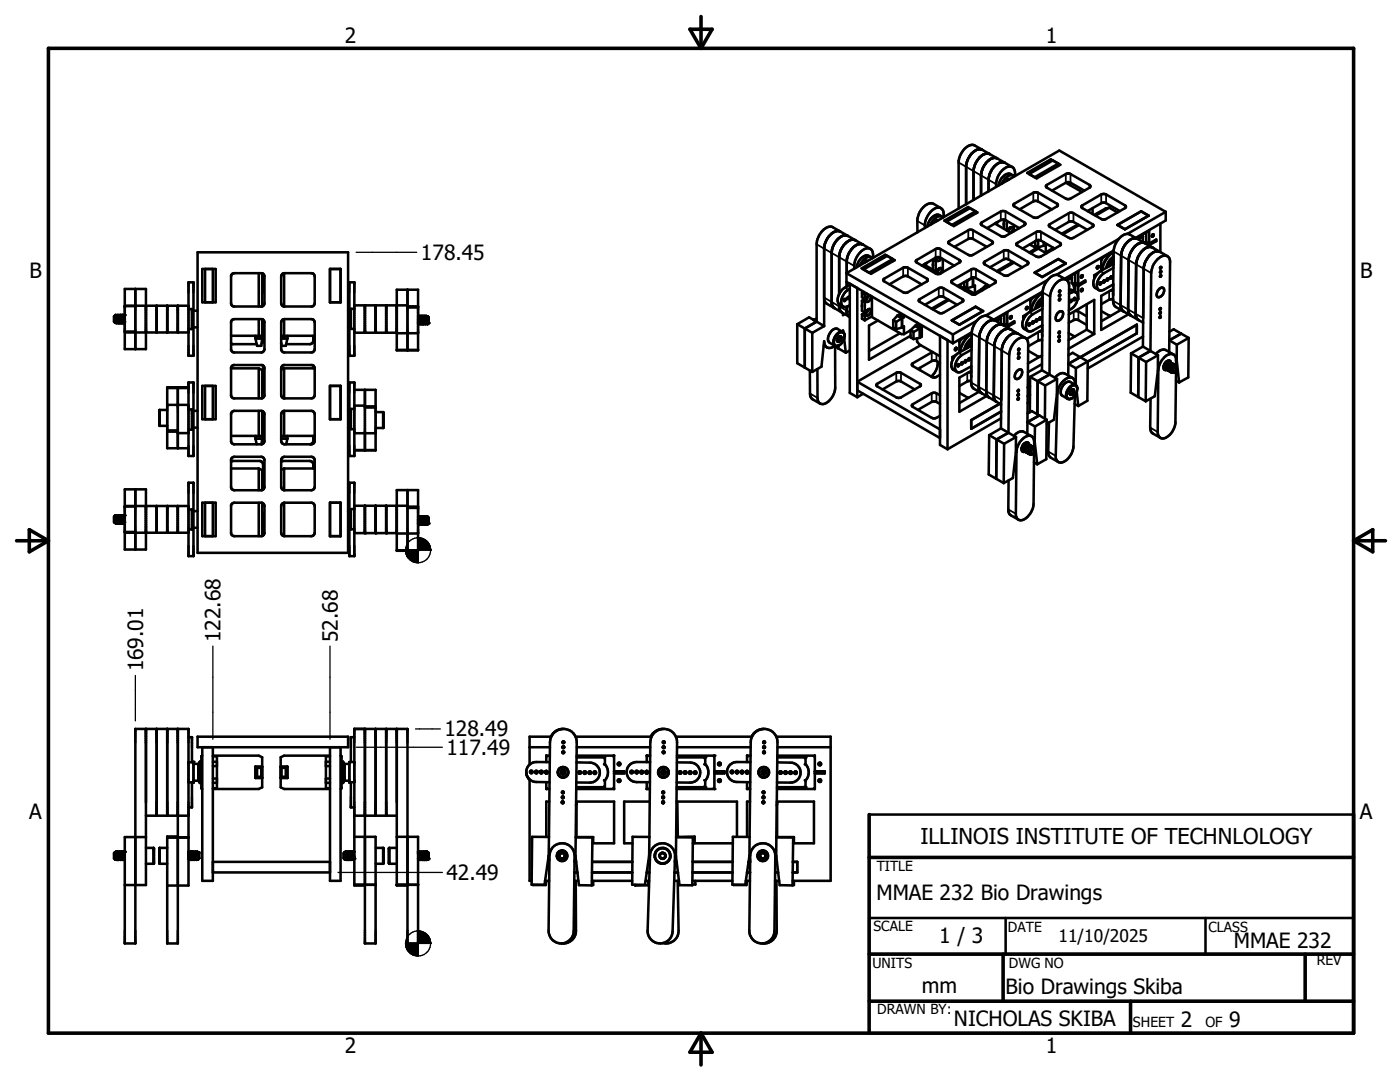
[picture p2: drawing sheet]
<svg xmlns="http://www.w3.org/2000/svg" width="279mm" height="216mm" viewBox="0 0 279 216" stroke-linecap="round" stroke-linejoin="round" font-family="sans-serif">
<defs><g id="words">
<text font-size="4.4" x="183.7" y="168.4">ILLINOIS INSTITUTE OF TECHNLOLOGY</text>
<g font-size="4.2">
<text x="68.8" y="8.7">2</text>
<text x="208.7" y="8.7">1</text>
<text x="84" y="51.9">178.45</text>
<text x="5.9" y="55.5">B</text>
<text x="271.4" y="55.5">B</text>
<text x="44" y="128.1" transform="rotate(-90 44 128.1)">122.68</text>
<text x="67.4" y="128.1" transform="rotate(-90 67.4 128.1)">52.68</text>
<text x="28.6" y="134" transform="rotate(-90 28.6 134)">169.01</text>
<text x="88.7" y="146.9">128.49</text>
<text x="89.1" y="150.6">117.49</text>
<text x="5.8" y="163.4">A</text>
<text x="271.4" y="163.4">A</text>
<text x="89.1" y="175.6">42.49</text>
<text x="174.9" y="179.7">MMAE 232 Bio Drawings</text>
<text x="187.5" y="188.3">1 / 3</text>
<text x="246.2" y="189.2">MMAE 232</text>
<text x="184" y="198.2">mm</text>
<text x="200.7" y="198.4">Bio Drawings Skiba</text>
<text x="190.4" y="204.7">NICHOLAS SKIBA</text>
<text x="235.7" y="205">2</text>
<text x="245.3" y="205">9</text>
<text x="68.8" y="210.2">2</text>
<text x="208.7" y="210.2">1</text>
</g>
<text font-size="3.5" x="211.2" y="187.9">11/10/2025</text>
<g font-size="2.8">
<text x="175" y="173.8">TITLE</text>
<text x="174.3" y="185.8">SCALE</text>
<text x="201.2" y="186">DATE</text>
<text x="241.2" y="186">CLASS</text>
<text x="174.1" y="193.2">UNITS</text>
<text x="201.3" y="193.2">DWG NO</text>
<text x="262.8" y="192.6">REV</text>
<text x="175.1" y="202.4">DRAWN BY:</text>
<text x="226.1" y="205">SHEET</text>
<text x="240.6" y="205">OF</text>
</g>
</g></defs>
<g fill="none" stroke="#000" stroke-width=".51">
<path d="M196 29.9a2.17 2.17 0 0 0-2.5 1.3l-.4 .7-.3 1.1v7.7M197.5 30.7l-3-1.7a2.21 2.21 0 0 0-2.5 1.3l-.4 .7-.3 1.1v9.5M197.5 30.7a2.18 2.18 0 0 0-2.5 1.4l-.4 .7-.3 1v6.1M197.5 30.7l1.5 .9M199 31.6a2.17 2.17 0 0 0-2.5 1.3l-.4 .7-.3 1.1v4.3M199 31.6l3 1.7M200.5 32.5a2.22 2.22 0 0 0-2.5 1.3l-.5 1-.2 .7v2.7M201.4 35.8l-.3-.1-.1 .3M202.2 35a1.47 1.47 0 0 0-2.3 .5l-.6 1.5M202.4 35.2a1.12 1.12 0 0 0-1.7 .3l-.7 1.1M202.6 35.1a1.45 1.45 0 0 0-1-1.9 3.7 3.7 0 0 0-2.8 4.1M208.8 37l3.9-2.3 .5-.1 .3 .1 3.9 2.2 .2 .3-.2 .2-3.8 2.2-.6 .1-4.2-2.3z"/>
<path d="M210.1 32l-4.7 2.7 1.5 .9 4.7-2.7-1.9-1.1-4.7 2.7 1.5 .9 4.7-2.8v.5M212.7 36.5l3.2 1.8M212.7 36.5l.8-.1 2.9 1.6M212.7 36.5l-2.7 1.5M213.6 36.4v.5M27 57.7v12M37.6 56.3h1v14.7h-1zM39.4 50.3h30.1v60h-30.1zM40.4 53.7h2.6v6.6h-2.6zM40.9 53.7v6.6M42.5 53.7v6.6M46.3 54.7l.5-.2h5.3l.5 .2 .2 .5v5.3l-.2 .5-.5 .2h-5.3l-.5-.2-.2-.3v-5.7z"/>
<path d="M51.6 54.5v6.7M52.3 54.5v6.6M52.5 54.6v3.4l-.2 .5M56.3 54.7l.5-.2h5.3l.5 .2 .2 .5v5.3l-.2 .5-.5 .2h-5.3l-.5-.2-.2-.5v-5.3zM56.7 54.5v6.7M65.9 53.7h2.1v6.6h-2.1zM69.7 56.3h1v14.7h-1zM81.3 57.8v12.1M164.5 59.4l.1 .7 .3 .4 1.6 1M167.7 46.2l-1.5-.9a2.22 2.22 0 0 0-2.5 1.4l-.5 1-.2 1v15.5M167.7 46.2a2.22 2.22 0 0 0-2.5 1.3l-.5 1.1-.2 1v15.5M167.7 46.2l3 1.7"/>
<path d="M168.9 54.5v1.7l21.3 12.3M168.9 54.5l21.3 12.2M169 56.3v.9M169.2 47.1a2.22 2.22 0 0 0-2.5 1.3l-.5 1-.2 1.1v9.7l.1 .8 .4 .5M169.6 56.6l1.5 .9v21.8l-1.5-.9zM169.6 57.7a2.81 2.81 0 0 0-1.5 3.3l.3 .2 .4 .1 .8-.4M169.6 56.8a3.5 3.5 0 0 0-2.3 2.4l-.1 .8 .1 .5 1 .7M170.7 47.9a2.22 2.22 0 0 0-2.5 1.4l-.4 .6-.3 1.1v7.7M170.7 47.9l1.5 .9M172 53.5l4.7-2.7 1.5 .9-4.8 2.7zM172 58.4v.9l.6 .3M172 58.4l.6 .4"/>
<path d="M172.2 48.8a2.21 2.21 0 0 0-2.5 1.3l-.6 1.4-.1 3M172.2 48.8l1.5 .9M172.3 53.8l4.8-2.7 1.5 .8-4.8 2.7zM172.4 58.2l-.4 .2M172.6 58.8v.8M172.9 58.6l-.3 .2M173 52.1l-.1-.1-.2 .4M173.3 59a.92 .92 0 0 1-.9 .9M173.6 58.9l-.4 .2-.6 .5M173.7 59a.85 .85 0 0 1-.8 1.2M173.9 51.3a1.61 1.61 0 0 0-2.5 .8l-.4 1.2M174 59.2v3.9l-1.4 .8"/>
<path d="M174.1 51.5a1.14 1.14 0 0 0-1.7 .3l-.8 1.2M174.2 51.4v-.5a1.17 1.17 0 0 0-.6-1.3 1.17 1.17 0 0 0-1.4 .3 4.3 4.3 0 0 0-1.7 3.7M176.4 55.7l3.8-2.3 .5-.1 .5 .1 3.8 2.2 .2 .4-4.1 2.4h-.4l-.5-.1-3.7-2.1-.2-.3zM177.5 56.7l2.7-1.6 .5-.1 .5 .1 2.7 1.6M178.2 51.7v.4M182.9 51.9l3.8-2.2 .7-.1 4.1 2.3 .2 .2-.2 .3-3.8 2.2-.7 .1-4-2.3-.2-.3zM183.5 59.8l3.8-2.3 .7-.1 4.1 2.3 .2 .3-.2 .2-3.8 2.2-.7 .1-4-2.3-.2-.2zM184.4 52.8l3.2 1.8M184.6 52.6l.1 .1M185 52.4l-.3 .3M186.2 51.9v1.9M186.2 51.9l.3-.2 .5 .3"/>
<path d="M186.2 51.9l.6 .3M186.7 51.4l.1 .1M186.7 51.4l-2.7 1.6M186.8 51.4v.1M186.8 52.2v2M187 51.3l-.2 .2M187 52l-.2 .2M187 51.3l.7 .1 2.7 1.6M187 51.3l-.3 .1M187.1 44l-.2-.1-.1 .3M187.3 51.3l-.4 .4h-.3M187.4 53.6l-.4 .7"/>
<path d="M187.4 53.6l-.6 .6M187.4 53.6a.42 .42 0 0 1 .6 .1 .42 .42 0 0 1-.1 .6l-.3 .3M187.8 41.5l-1.5-.8a2.3 2.3 0 0 0-2.6 1.3l-.6 1.8v2.6M187.9 51.5l-.4 .5h-.5M188 43.2a1.58 1.58 0 0 0-2.5 .8l-.4 1.2M188.2 51.7v2.6M188.2 43.4a1.23 1.23 0 0 0-1.9 .5l-.6 .9M188.4 43.3l-.1-.6a1.17 1.17 0 0 0-.6-1.2 1.17 1.17 0 0 0-1.4 .3 4.3 4.3 0 0 0-1.7 3.7M189.2 59.7l-3.3 1.9M189.4 59.9l-3.2 1.8M189.5 48.1l3.9-2.2 .3-.1 .5 .2 3.8 2.1 .2 .3-.2 .3-3.8 2.2-.7 .1-4-2.3-.2-.3zM189.9 56l4.1-2.3 .3-.1 .5 .2 3.9 2.2v.2v.2l-3.9 2.3-.7 .1-4.1-2.3-.1-.2z"/>
<path d="M190.5 49.3l2.9-1.7h.3l.5 .1 2.7 1.6M191.3 56.9l1.6 .9M191.7 57.1l-.2 .2M192.4 56.3v.9l.6 .3M192.9 56l.1 .1M193 56.1v1.4M193 57.8l1.7 .9M193 57.8l-.5 .1M193 57.8l-.3 .2M194.1 55.4l-1.1 .7M194.1 55.4h.5l2.9 1.7M194.1 55.4l-3 1.7"/>
<path d="M194.2 57.2l.4-.2v1.5M194.2 55.4v1.8M194.2 57.2l-1.2 .3M194.3 58.5h.3M194.7 42.2l-4.7 2.7M194.7 42.2l-1.5-.9-4.7 2.7 1.9 1.1 4.7-2.7-1.5-.9-4.7 2.8M194.7 42.2v.4M195.8 44.5l3.9-2.3 .5-.1 .5 .1 3.7 2.2 .2 .3-.2 .2-3.7 2.2-.5 .1h-.3l-4-2.3-.1-.1zM195.9 57.7l-1.3 .8M195.9 57.7l.2 .2M195.9 57.7v.3M196.4 52.3l3.9-2.3 .5-.1 .5 .1 3.7 2.2 .2 .3-.2 .3-3.9 2.2h-.3h-.4l-3.9-2.2-.2-.3z"/>
<path d="M196.8 56.9l.5 .3M196.8 56.9l-.9 .8M197 56.8l-.2 .1M197 45.5l2.7-1.6 .5-.1 .5 .1 2.7 1.6M197.6 53.3l2.8-1.6 .4-.1 .3 .1 2.9 1.6M198.5 44.6l3.3 1.9a.67 .67 0 0 0 0-1.2l-.2 .1M199.1 44.3l-.3 .2M200.3 43.8v1.8M200.9 44.1v1.9M201.6 45.4l-.4 .8M201.6 45.4l-.6 .6M202.1 52.2l-3.2 1.9"/>
<path d="M202.3 40.7l3.9-2.2 .7-.1 4 2.2 .2 .3-.2 .3-3.7 2.2-.7 .1-4.1-2.3-.1-.3zM202.3 44.9v1.3M202.4 52.4l-3.3 1.9M202.9 48.5l3.9-2.2 .6-.1 4.1 2.3 .2 .3-4 2.4-.6 .1-4.2-2.4zM203.5 41.8l3-1.7 .7 .1 2.7 1.6M204.1 49.6l3-1.7 .6 .1 2.8 1.6M205.5 48.8l1.5 .8M206 59.5l-.4 .6M206.5 54.4l4.7-2.7 1.5 .9-4.7 2.7zM206.6 48.1v.9l.6 .4M207.2 47.9v1.5M207.2 49.6l1.6 .9"/>
<path d="M207.2 49.6l-.7 .1-1.1 .7M207.2 49.6l-1.6 .9M208 59.4a3.3 3.3 0 0 0-1.4 2.2M208.1 58.3l-2.5 1.4v2.5M208.1 58.2l-.1 .4M208.1 58.2l-9.8 5.6M208.3 49l.4-.2v1.5M208.3 48.4v.6M208.3 49l-1.1 .4M208.5 50.3h.2M209.1 55.9l-12.4 7.1M209.3 44.9l4-2.3 .5-.2 .3 .1 3.9 2.2 .2 .3-.2 .3-3.8 2.2-.6 .1-4.1-2.3z"/>
<path d="M210 49.6l-1.3 .7M210 49.6l.3 .1M210 49.6v.3M210.2 49.4l-.2 .2M210.5 45.9l2.8-1.6 .5-.1h.3l2.9 1.7M212.6 55.7l2.6-1.5v2.6M212.8 55.8l-1.5-.8a2.22 2.22 0 0 0-2.5 1.3l-.5 1-.2 1-.2 15.6M213.3 58.6l.4-.2a.92 .92 0 0 1 1.2 0 .92 .92 0 0 1 .2 1.2M213.4 57.9h.6l.7 .4M213.6 55.1l.3 .2v1.2M213.9 55.4v.1M213.9 56.4l.4 .7v1"/>
<path d="M214.4 59.5l.1-.1a.2 .2 0 0 1 0 .3 .2 .2 0 0 1-.3 0zM214.6 56.7l.6 .4M214.6 56.4l.6 .4M214.6 54.5v3.8M215.1 59.6h.1M215.1 59.6a3.2 3.2 0 0 1-1.8 2.3M215.1 44.8l-3.2 1.8M215.2 59.6l-.1 .1M215.2 57.1v2.5M215.3 44.9l-3.2 1.9M215.8 57.7l.2-.1a.25 .25 0 0 1 0 .4 .25 .25 0 0 1-.3 0zM215.9 41.1l3.9-2.3 .5-.1 .4 .1 3.8 2.2 .2 .3-.2 .2-3.8 2.2-.4 .1-.5-.1-3.8-2.2-.2-.2z"/>
<path d="M216.3 56.1l.3 .2M216.6 56.3l-1.4 .8M216.6 56.3v-.3l-1.4 .8M217 42.1l2.8-1.6 .5-.1 .4 .1 2.8 1.6M218 41.5v1.2M219.1 54.5l-.7 .4v.3l.3-.1M219.5 56.4l.1-.1a.21 .21 0 0 1 .2 .3 .21 .21 0 0 1-.4 .1zM220.2 51.3l-.4 .7M221.4 41.4l1.6 1M221.4 41.4l-.7 .2-2.3 1.3M221.4 41.4l-2.8 1.6M221.6 58h.5"/>
<path d="M221.7 55.2v-.1a.21 .21 0 0 1 .2 .3 .21 .21 0 0 1-.3 .1zM222.1 57.7l-2.3 1.3v6.8l5.4-3.1M222.2 59.7l-.8 .1-1.6 .9M222.2 52.7l-2.6 1.4a2.59 2.59 0 0 0-1.1 3.3l.8 .5M222.2 52.3l-.4 .6M222.2 52.9h.1M222.2 51.2a3.3 3.3 0 0 0-1.4 2.3M222.2 51.9l-.8 1.2M222.2 52l-.7 1.1M222.2 53.4l-1.9 1.1a2.75 2.75 0 0 0-1.2 3.2l.3 .2h.7l2.1-1.2v2.3M222.2 50.1l-2.4 1.5v2.4M222.2 50.1v.3"/>
<path d="M222.3 50l-9.8 5.6M223 44.9l4.7-2.7 1.5 .8-4.7 2.7zM223.3 47.7l-12.5 7.1M225 46.7a3.7 3.7 0 0 0-2.8 3.5v10.1l.3 .8 1.7 1M225 46.7l3.5 1.8M226.7 47.5l2.6-1.4v2.5M227 47.7a2.19 2.19 0 0 0-2.5 1.2l-.6 1.1-.2 1-.1 9.9 .2 .7 .4 .5M227.8 46.9l.3 .2v1.2M228.1 47.3h-.1M228.1 48.2l.2 .2M228.5 48.5a2.18 2.18 0 0 0-2.5 1.3l-.6 1.1-.2 1-.1 9.8 .2 .8 .4 .5M228.5 48.5l1.5 .9"/>
<path d="M228.8 48.6l.5 .3M228.8 48.3l.5 .3M228.8 46.4v2.3M229.3 48.9v.1M230 49.4a2.18 2.18 0 0 0-2.5 1.3l-.6 1-.2 1.1-.1 9.8 .2 .8 .4 .5M230 49.4l1.5 .8M230.1 46.8v-.1a.24 .24 0 0 1 .1 .4 .24 .24 0 0 1-.3 0zM230.1 49.5h.1M230.5 48l.3 .1M230.8 48.1l-1.5 .8M230.8 48.1v-.3l-1.5 .8M231.4 57.6a.57 .57 0 0 1 .8-.1 .57 .57 0 0 1 0 .9 .98 .98 0 0 1-1.3 .8 1.41 1.41 0 0 1 .5-1.6z"/>
<path d="M231.5 50.2a2.16 2.16 0 0 0-2.5 1.4l-.6 1-.2 1-.1 15.6M231.5 50.2l1.5 .9M231.6 44.6v5.7M232.6 42.3l-21.2-12.3-42.5 24.5M232.6 42.3v1.7l-6 3.5M232.6 42.3l-7.6 4.4M22.8 63.1l.2 1.1M22.9 63.1v.1M23 64.2h.1M23 62.9v.1M23 64.2l-.1 .2-.1-.2v-1.1l.1 1.2M23 62.9h.1"/>
<path d="M23 62.9l-.1 .2M23.1 62.9l.1 1.6 .2-.3M23.1 62.9l.1 1.6-.2-.3M23.1 62.9l.1 .2M23.2 63.1l.2 1.1M23.2 63.1h.1M23.4 64.2h.1M23.4 62.9l.1 1.6M23.4 62.9h.1M23.4 62.9l-.2 .2M23.4 64.2l.1 .3M23.4 62.9l.2 .2"/>
<path d="M23.4 63.2l.1 1.2M23.4 62.9l.1 .2M23.6 63.1l.1 1.1M23.6 63.1h.1M23.6 64.4h.1M23.7 64.2h.1M23.7 62.9l.1 .6M23.7 62.9h.1M23.7 64.2l-.2 .3M23.7 62.9l-.1 .2M23.8 63l.1 1.4M23.8 62.9h.1"/>
<path d="M23.8 62.9l.1 .2M23.8 64.2l.1 .3M23.8 63.6l.1 .9M23.9 63.1l.1 1M23.9 63.1h.1M24 63.1l.1 1.1M24.1 64.2h.1M24.1 64.1v.1M24.1 64.2l-.2 .3M24.1 62.9l.2 1.5M24.1 62.9l.1 1.6M24.1 62.9l-.2 .2"/>
<path d="M24.1 62.9l.2 .2M24.1 64.2l.1 .3M24.2 63.1h.1M24.3 63.1l.1 1M24.3 63.1h.1M24.3 63.2l.1 1M24.3 63.1v.1M24.4 64.2h.1M24.4 64.1v.1M24.4 64.2l-.2 .3M24.5 62.9l.1 1.5M24.5 62.9l.1 1.1"/>
<path d="M24.5 62.9l-.2 .2M24.5 62.9l.1 .2M24.5 64.2l.1 .3M24.5 64.1l.1 .4M24.6 63.1h.1M24.6 63.1l.2 1.1M24.7 63.1v.1M24.7 63.2l.1 1M24.8 64.2l-.2 .3M24.8 62.9h.1M24.8 62.9l-.2 .2M24.8 62.9v.2"/>
<path d="M24.8 64.2l.1 .2M24.8 62.9l.1 .8M24.8 62.9l.1 .1M24.9 63v.1M24.9 63.4v.1M24.9 63.9v.1M27 61.1h-2.1v5.1h2.1M31.3 61v5.3M33.4 61v5.3M33.4 77.4h4.2M35.5 61v5.3M35.5 77.3v12.1"/>
<path d="M37.6 76.3h1v14.7h-1zM37.6 77.3h-4.2v8.6h2.1M37.6 61.7h.7v4h-.7M37.6 61h-12.7v-3.3h4.2v12h-4.2v-3.4h12.7M38.6 65.3h.8M38.6 62h.8M40.4 77h2.6v6.7h-2.6zM40.9 77v6.7M42.5 77v6.7M46.1 68.5l.4 .2h4.7M46.1 73.5h5.5M46.1 67h6.2"/>
<path d="M46.3 63.9l.5-.2h5.3l.5 .2 .2 .4v5.4l-.3 .5-5.7 .1-.5-.2-.2-.3v-5.6zM46.3 73l.3-.2h5.7l.3 .2 .2 .5v5.3l-.3 .6-5.7 .1-.5-.2-.2-.3v-5.7zM51 67v.5M51 67.5h1.3M51 67.5l.3 1.5h.8l.2-1.5M51.6 73.5l.7 .3v5.7M51.6 63.7v3.3M51.6 73.5v6M52.3 63.7v3.8M52.5 63.8v4.2l-.3 .5M52.5 72.9v5.1l-.2 .4M56.1 68.5h.1"/>
<path d="M56.1 67h6.7M56.1 67.5h1.3M56.3 63.9l.5-.2h5.3l.5 .2 .2 .4v5.4l-.3 .5-5.7 .1-.5-.2-.2-.4v-5.4zM56.3 73l.3-.2h5.7l.3 .2 .2 .5v5.3l-.3 .6-5.7 .1-.5-.2-.2-.5v-5.3zM56.7 63.7v3.3M56.7 73.5v6M56.7 73.5h6.1M56.7 73.5l-.6 .3M57.4 67v.5M57.4 67.5l-.4 1.5h-.8l-.1-.6M62.5 67v1.2l-.5 .4-4.9 .1M62.5 72.9v.6"/>
<path d="M65.9 77h2.1v6.7h-2.1zM69.5 65.3h.2M69.5 62h.2M69.7 76.3h1v14.7h-1zM70.7 61.6h-.7v4h.7M70.7 77.8h4.3v3.4h-2.2M70.7 60.9h10.6M70.7 66.4h8.5M72.8 60.9v5.5M72.8 77.8v12.1M75 60.9v5.5M77.1 60.9v5.5"/>
<path d="M79.2 69.8h4.2M79.2 66.5h4.2M81.3 61.2h2.1v-3.4h-4.2v12.1h4.2v-8.5h-2.1M83.4 63.7l.1 .9M83.4 64.3l.1 .4M83.4 64.6l.1 .1M83.4 63.2l.1 .1M83.5 64.6v.1M83.5 64.7h.1M83.5 63.3l.1 1.1M83.5 63.3l.2 1.1M83.7 64.4l.1 .3"/>
<path d="M83.7 64.4l-.2 .3M83.7 63.1l.2 1.5M83.7 63.1l.1 1.5M83.7 63.1l-.2 .2M83.7 63.1l.2 .2M83.8 64.6v.1M83.8 64.7h.1M83.9 63.3l.1 1.1M84 63.1l.2 1.5M84 64.4l.2 .3M84.1 63.1l.1 1.6M84.1 63.1l-.2 .2"/>
<path d="M84.1 64.4l-.2 .3M84.1 63.1l.1 .2M84.2 63.3h.1M84.2 63.3v.1M84.3 63.3l.1 .9-.2 .5M84.3 63.4v.9l.3 .4M84.4 63.1l.2 1.6M84.4 63.1l.2 1.5M84.4 63.1l-.2 .2M84.4 63.1l.2 .2M84.6 63.3h.1M84.6 63.3l.1 1.1"/>
<path d="M84.6 63.3l.2 1.1M84.7 64.4h.1M84.7 63.1l.2 1.5M84.7 64.4l-.1 .3M84.8 64.4h.1M84.8 64.4l.1 .3M84.8 63.1l.1 1.5M84.8 63.1l-.2 .2M84.8 63.1l.1 .2M84.9 64.6v.1M84.9 63.3h.1M84.9 63.3l.2 1.1"/>
<path d="M85 63.3h.1M85 63.3l.1 1.1M85.1 64.4h.1M85.1 63.1h.1M85.1 63.1l-.2 .2M85.1 63.1l.2 1.6M85.1 64.4l-.2 .3M85.1 64.4l.1 .3M85.1 63.1l.1 1.5M85.1 63.1l.2 .2M85.2 64.6l.1 .1M85.3 63.3h.1"/>
<path d="M85.3 63.3l.1 1M85.3 64.7h.1M85.3 63.3l.1 1.1M85.4 63.1h.1M85.4 63.1l-.1 .2M85.4 63.1l.1 .2v1.1h-.1M85.4 63.1l.1 1.2M85.4 64.4h.1M85.4 64.4l-.1 .3M85.5 64.3v.1M159.1 64.7v7.8l1.5 .8M159.1 64.7l1.5 .9"/>
<path d="M160.6 73.3l1.5 .9M160.6 65.6v7.7M160.6 65.6l1.5 .8M161.6 73.9l.1 5.2 .5 .6 1.5 .8M162.1 66.4v7.8M162.3 63.8h.1M162.4 63.8l.1 .1M162.5 63.9h.1M163 64.2l-2.4 1.4M163 64.2l1.5 .9M163 64.2l-1.5-.9-2.4 1.4M163 63.5l-.5 .5"/>
<path d="M163.1 73.7l.1 5.7v.5l.4 .6M164.4 69l.6 .3M164.5 65.1l-2.4 1.3M166.5 61.5l1.5 .9M166.6 69a1.21 1.21 0 0 1-1.4 .4 1.21 1.21 0 0 1-.7-1.3l-.6 5.1-1.8 1M166.7 69.1l.6 .4M166.7 69v8.3a3.4 3.4 0 0 1-2.7 3.3l-.4-.1M167 67.9l.3 .3M167 67.9h.1M167.1 67.6l.6 .3M167.2 69l.1 .5M167.3 69.5l1.5 .9"/>
<path d="M167.5 68.9l-.5 .2-.3-.1M167.5 68.9l-.3 .1M167.5 67.2l-.3 .3-.2 .4M167.5 60.7v.9l.5 .8M167.5 67.2l.4 .2M167.7 67.1l.2 .2-.2 .6M167.7 67.1l.2 .3M167.7 67.1l-.2 .1M167.7 67.9l-.4 .3M167.9 67.4l-.2 .5M168 62.4l1.5 .8M168.2 66.3l-1.1-.7a1.87 1.87 0 0 0-1.9 2.1l.4 .7 1 .6"/>
<path d="M168.2 62.5v.4l.4-.2M168.2 66.3v-.4l.1 .4M168.2 66.3l.3 .4v.9M168.2 66.3a1.67 1.67 0 0 0-1.8 1.5l-.1 .8 .4 .4M168.5 67.6l.3 2.8M168.5 67.6l-.4 .8-.6 .5M168.5 66.8a.68 .68 0 0 0-.5-.5 .68 .68 0 0 0-.7 .2 1.82 1.82 0 0 0-.6 2.5h.5M169 61.2a2.23 2.23 0 0 0 .2 1.7l.3 .3M169.5 63.2h.1M169.6 69.9l-.8 .5M171.1 77.9l16.5 9.5M172 60v2l.6 .4"/>
<path d="M172 62.7v.9l.6 .3M172 62.7l.3-.1 .6 .3M172 60l.3-.2 .6 .4M172 60l.6 .3M172 62.7l.6 .4M172.3 78.6l-1.2 .7M172.6 60.3v2.1M172.6 63.1v.8M172.9 60.2l-.3 .1M172.9 62.9l-.3 .2M173.3 61.7a.39 .39 0 0 1 .5 .1 .39 .39 0 0 1-.1 .6l-.3 .4-.5 .1M173.3 61.7a.91 .91 0 0 1-.9 .9"/>
<path d="M173.3 61.7l-.7 .7M173.9 63.2l6 3.5h.5M175 76.6l3.9-2.2 .6-.1 4.1 2.3 .2 .3-.1 .1-4 2.4h-.4h-.3l-3.9-2.3-.2-.2zM175.2 64l-1.8 1v6.8l8.3-4.8M176.1 77.7l3.1-1.7 .6 .1 2.8 1.6M178.3 63.9v1.4l.5 .4M178.3 63.9l.5 .3M178.8 64.2v1.5M179.1 63l.4-.2 .9 .5M179.1 63l.9 .5M179.1 63l-.8 .9M179.5 66.4v.1"/>
<path d="M179.6 66.5l-6.2 3.5M180 65.3l.4-.2v1.6M180 63.5v1.8M180 65.3l-1.2 .4M180 63.5l-1.2 .7M180.4 62.9v.4M180.4 63.3l-.4 .2M181.7 65.9l-1.3 .8M181.7 65.9l.6 .3M181.7 65.9v1.4l.6 .4M182.3 66.2v1.5M182.6 65l1 .6"/>
<path d="M182.6 65l-.9 .9M183 67.5v.7l.5 .5 4.1 2.4M183 64.4v.4M183 64.8l1 .5M183 64.8l-.4 .2M183.6 65.6v1.8M183.6 65.6l-1.3 .6M183.6 67.4l-1.3 .3M183.6 73.4v.5M183.8 68.9l-12.7 7.3 16.5 9.5M184 65.3v1.9l-.4 .2M184 65.3l-.4 .3"/>
<path d="M184.6 60.8l3-1.7 .7 .1 2.7 1.6M186.1 70.2l-3.9 2.3-.2 .4 4.1 2.4h.7l.8-.5M187.2 72.2a4 4 0 0 1-1.3 3M187.6 72.5l-.8-.5h-.7l-2.9 1.6M187.6 78.9l-1-.5-.7 .1-3.7 2.2-.2 .2 .2 .3 3.7 2.2 .7 .1 1-.5M187.6 67l1.5 .9v21.7l-1.5-.8zM190 63.9l4.7-2.7 1.5 .9-4.7 2.7zM190.2 66.7v1.8M190.8 69.4a.24 .24 0 0 1 .1 .3 .24 .24 0 0 1-.3 .1zM190.8 70.8l-.8 .4v.4l.3-.2M191.3 72.7a.21 .21 0 0 1 .1 .3 .21 .21 0 0 1-.3 0zM191.5 78.4l1.8 1"/>
<path d="M191.8 67.7l-.3 .6M193.3 74.3h.5M193.8 76.1h-.8l-1.5 .9M193.8 74l-2.3 1.4v6.8l5.4-3.2M193.9 69l-2.6 1.4a2.76 2.76 0 0 0-1.3 3.1l1 .7M193.9 67.6a3.6 3.6 0 0 0-1.5 2.2M193.9 68.2l-.6 .7-.3 .6M193.9 68.3l-.7 1.1M193.9 68.6l-.4 .6M193.9 69.2h.1M193.9 69.8l-1.9 1a2.76 2.76 0 0 0-1.2 3.2l.3 .3 .6-.1 2.2-1.1-.1 2.2M193.9 66.5l-2.4 1.4v2.4"/>
<path d="M193.9 66.3l-3.7 2.2M193.9 66.4v.4M195 64l-4.8 2.7M195.4 78.2l-3.9 2.2M196.7 63a3.6 3.6 0 0 0-2.8 3.5v10.4l.5 .7 3 1.7M196.7 63l1.9 1M197.4 79.3l1.5 .9M198.4 63.9l2.6-1.5v2.5M198.6 64a2.22 2.22 0 0 0-2.5 1.3l-.5 1-.2 1.1-.1 10.1 .2 .5 .4 .4M198.6 64l3 1.7M199.5 63.3l.3 .1v1.2M199.8 63.6l-.1 .1"/>
<path d="M199.8 64.5l.2 .2M199.9 69.9l-.1 9.9M199.9 69.9l-.1 15.6M200.1 64.8a2.22 2.22 0 0 0-2.5 1.3l-.5 1.1-.2 1-.1 10.1 .2 .5 .4 .5M200.4 64.9l.6 .3M200.4 64.6l.6 .3M200.4 62.7v2.3M201 65.2v.1M201.6 65.7a2.22 2.22 0 0 0-2.5 1.3l-.5 1-.2 1.1-.1 10.1 .3 .7 .3 .3M201.6 65.7l1.5 .9M201.8 65.8l.1 .1M202.1 64.3l.3 .1"/>
<path d="M202.4 64.4l-1.4 .8M202.4 64.4v-.3l-1.4 .8M202.9 74.1a.57 .57 0 0 1 .6-.4 .57 .57 0 0 1 .5 .6 1.25 1.25 0 0 1-1.3 1.3l-.2-.4 .1-.7zM203.1 66.6l1.5 .8M203.1 66.6a2.21 2.21 0 0 0-2.5 1.3l-.5 1-.2 1M203.2 79.5h.1l-.2 .3zM203.2 77.8h.1v.1l-.1 .2zM205 62.6l-.8 .5v.3l.3-.2M205.2 70l2.2 1.2M205.6 78.8l-.5 .3M205.6 77.1l-.5 .2M205.6 75.2l-.1 7.1"/>
<path d="M205.6 75.2l1.5 .9M206.1 64.1a.21 .21 0 0 1 .2 .3 .21 .21 0 0 1-.3 .1zM207.1 76.1l1.5 .8M207.1 76.1l-.1 6.6M207.4 66.1l.6 .1M207.6 63.3a.23 .23 0 0 1 .1 .3 .23 .23 0 0 1-.3 .1zM207.9 72.7l-2.8 1.6M207.9 73.9l-2.3 1.3M207.9 73.9l1.5 .8M208 70.9l-2.9 1.6M208 67.9h-.7l-2.1 1.2M208 65.8l-3.1 1.8"/>
<path d="M208 61.1h.1M208 60.8l-2.5 1.5a2.54 2.54 0 0 0-1.2 3.2l.8 .6M208 61.6l-1.8 1.1a2.46 2.46 0 0 0-1.2 3.3l.4 .1h.5l2.1-1.2v2.2M208 60l-.8 1.3M208 60.1l-.7 1.1M208 60.5l-.4 .5M208.6 76.9l-.1 6.7M209.4 74.7l-2.3 1.4M209.4 74.7l1.5 .9M210.5 75.4a1.75 1.75 0 0 1 2.1-.8l1.7 1 .2 .5 .1 .7M210.9 75.6l-2.3 1.3M210.9 75.6v3.1l-.6 5.1-1.4 .8"/>
<path d="M211.1 62.5a.57 .57 0 0 1 .6-.4 .57 .57 0 0 1 .5 .5 1.29 1.29 0 0 1-1.3 1.4 1.13 1.13 0 0 1 .2-1.5zM211.3 67.9l.2-.1-.1 .3h-.1zM211.4 67h.1v.2l-.2 .1zM211.4 66.2h.1l-.1 .3h-.1zM213.2 72.6l.2-15.5a1.18 1.18 0 0 0-.6-1.3 1.18 1.18 0 0 0-1.4 .2 4.3 4.3 0 0 0-1.8 3.2l-.2 15.5M213.2 72.6l1.5 .9M213.2 72.6v2.3M213.2 70.9l.9-.5 1.5 .9M213.3 66.5l1.2 .7M213.3 64.4l1-.5 .6-.1 2 1M213.3 62.8l5.1-3v6.8M213.5 78.4v.2"/>
<path d="M213.5 78.4l.5 .3M213.6 78.7v.1M213.8 77.8l.5 .3M213.9 79.5l-.4 .1M214 79.5l-.9 .1M214 75.4a2.5 2.5 0 0 0-2.6 1.8l-.4 1.4-.3 12.4a1.09 1.09 0 0 0 .5 1.2 1.09 1.09 0 0 0 1.3-.2 3.8 3.8 0 0 0 1.7-2.9l.3-10.2M214 78.7l-.4 .1M214 77.7l-.1 .1M214.3 77.7v.4M214.3 77.7a.69 .69 0 0 0-.7 1.1M214.3 78.1l-.3 .6M214.5 62.1l.7 .1 1.7 .9"/>
<path d="M214.5 76.8l.2 .1M214.5 76.8a1.98 1.98 0 0 0-1.5 2.7l.1 .1M214.6 76.4l.1 .1M214.7 76.8l-1.1-.6a1.87 1.87 0 0 0-1.9 2.1l.2 .6 1.2 .7M214.7 76.9l.2 .2 .1 .5M214.7 76.5v.4M214.7 73.5v3M214.9 78.2l.3 2.8M215 77.6a.69 .69 0 0 0-.5-.7 .69 .69 0 0 0-.8 .3 1.85 1.85 0 0 0-.6 2.2l.2 .2M215 77.6a2.42 2.42 0 0 1-1 1.9M215 77.6h.1M215.6 71.3l-2.4 1.3"/>
<path d="M215.6 71.3l1.5 .8M215.6 71.3l11.3-6.5v1.7l-9.8 5.7M216.9 60.7v5.1M216.9 65.8l1.5 .8M216.9 65.8l-3.6 2.1M217.1 72.1l-2.4 1.4M217.1 72.1l-.1 7.9-1.8 1M218.4 66.6l-5.2 3M219.8 62.1l1.8 1M223.7 61.8l-3.9 2.3M224.2 62.1l1.5 .9M225.7 63l1.5 .9"/>
<path d="M225.7 70.5l3 1.7M225.7 70.5v7.8l3 1.8M227.2 63.9l.9 .5M228.1 69.2l-2.4 1.3M228.1 69.2l1.5 .8M228.1 67.2l-11 6.3M228.7 72.2v7.9M229.6 70l-2.4 1.4v7.8M229.6 70l1.5 .9M229.6 79.5v6.3l.3 .6 1.7 1M230.7 70.7a1.74 1.74 0 0 1 2-.8l1.5 .8M231.1 70.9l-2.4 1.3"/>
<path d="M231.1 70.9v3.1l-.6 5.1-1.8 1M231.5 63.1l.2 .2-.2 .1zM231.6 61.5l.1 .1-.2 .2zM232.2 73.1l.1 .1M232.2 73.2l.1 .5 .3 .2 .3-.1M232.3 73.2h-.1M232.3 73.2l.2 .2M232.3 73v.2M232.5 73.6h.1M232.6 73.6l.2 .1M232.7 73.6l.1 .1M232.7 72.4a.89 .89 0 0 0-.1 1.2"/>
<path d="M232.8 72.3l-.3 .2-.2 .5M232.8 73.7l.1 .1M232.9 72.1v.1h-.1M232.9 72.1l-.5 .5-.2 .6M232.9 72.1l.3-.2 .3 .1 .2 .4M232.9 73.8h.1M232.9 72.3a1.21 1.21 0 0 0-.4 1.2M232.9 72.2l-.4 .7M232.9 73.7l.1 .2M232.9 72.2l-.3 .2-.3 .6M233 73.6l.1 .3M233 72.6a.9 .9 0 0 0-.1 1.2"/>
<path d="M233 72.5l-.3 .5M233 73.9h.2M233.1 72.9l-.2 .8M233.1 73.9h.1M233.2 73.9l.1 .1M233.2 73.8l.1 .2M233.2 72.1l.1 .1M233.2 72.7v.1M233.3 73.3l-.1 .5M233.3 74l.1 .1M233.4 72.2h-.5M233.4 72.2v.1"/>
<path d="M233.4 67.9l.1-15.5a1.16 1.16 0 0 0-.6-1.3 1.16 1.16 0 0 0-1.4 .2 4.1 4.1 0 0 0-1.8 3.2l-.1 15.5M233.4 67.9l1.5 .9M233.4 67.9l-.1 2.3M233.4 72.3l.2 .1M233.4 72.3l-.4 .3M233.4 66.2l.8-.5 1.5 .9M233.4 72.3a1.13 1.13 0 0 0-.7 1.3M233.4 74.1h.1M233.5 72.3l.2 .1M233.5 72.8l-.3 .5M233.5 73.4l-.1 .4 .2 .4M233.5 72.5l-.4 .4-.1 .7"/>
<path d="M233.6 74.2l.2 .1M233.7 72.4l-.5 .3-.2 .4M233.7 72.4l.2 .2M233.7 73.9l.2 .3 .4 .1M233.7 73.9l.1 .4M233.7 72.4l.1 .1M233.7 72.4l-.2 .1M233.7 73.6v.3M233.7 74.2l.1 .1M233.7 73l-.2 .4M233.8 74.3h.1M233.8 73.3l-.1 .3"/>
<path d="M233.8 74.3l.1 .1M233.9 73.8l.1 .3M234 73.9v.2M234 73.1l-.3 .8v.3M234 74.1l.1 .1M234 74.1l.3 .2M234 72.6a.97 .97 0 0 0-.8 1.2M234.1 73.5l-.1 .4M234.2 72.7a.63 .63 0 0 0-.9 .6M234.2 73.5l.4-.2a.51 .51 0 0 1 .2 .6 .51 .51 0 0 1-.6 .3l-.1-.3zM234.2 73.3l-.3 .5M234.2 73.3l-.1 .1"/>
<path d="M234.3 72.9h.3l.1 .2M234.3 72.9l-.5 .4M234.3 72.7l.1 .2M234.3 72.7l-.5 .2-.3 .5M234.3 74.3l-.4 .1M234.3 72.7a.71 .71 0 0 0-.8 .7M234.3 72.9l-.2 .1M234.4 74.3h-.1M234.4 72.9h.1M234.4 72.9h-.1M234.4 73.1l-.2 .2M234.4 74.2l-.1 .1"/>
<path d="M234.4 74.2h.1M234.7 73.1l-.5 .2M234.7 73.1l.1 .3M234.7 75.9l.6 .4M234.7 73.1v-1.5a1.1 1.1 0 0 0-.7-1 1.1 1.1 0 0 0-1.2 .3 4 4 0 0 0-1.6 3l-.2 12.3a1.1 1.1 0 0 0 .6 1.2 1.1 1.1 0 0 0 1.3-.2 4 4 0 0 0 1.7-3l.1-10.2M234.7 71.8h.1M234.8 71.8l.5 4.5M234.9 68.8l-.1 3M235.7 66.6l-2.3 1.3M235.7 66.6l1.5 .8M237.2 67.4l-2.3 1.4M237.2 67.4l-.1 7.9-1.8 1"/>
<path d="M27 97.6v12.1M31.9 81.8v3.2M31.9 85h1.5M31.9 81.8h1.5M33.4 86.1h2.1M33.4 80.8h4.2M35.5 86h-2.1v3.4h4.2M35.5 86.4h2.1M37.6 96.3h1v14.7h-1zM37.6 81.7h.7v4h-.7M38.6 82h.8M38.6 85.3h.8"/>
<path d="M46.1 92.1l.4-.1h5.3l.5 .2 .2 .4v5.1M46.1 93.5h5.5M46.1 87h6.2M46.3 82.2l.5-.2h5.3l.5 .2 .2 .5v5.3l-.2 .5-.5 .2h-5.3l-.5-.2-.2-.4v-5.6zM46.3 91.3l.5-.2h5.3l.5 .2 .2 .5v5.4l-.2 .4-.5 .2h-5.3l-.5-.2-.2-.3v-5.6zM51 87v.5M51 87.5h1.3M51 87.5l.2 1.2M51.6 93.5l.7 .3v4M51.6 82v5M51.6 93.5v4.3M52.3 82v5.5"/>
<path d="M52.3 82.2l.2 .5v5.3l-.3 .6M52.3 87.5l-.1 1.2M56.1 92.1l.4-.1h5.5l.5 .5v1M56.1 87h6.7M56.1 87.5h1.3M56.3 82.2l.5-.2h5.3l.5 .2 .2 .5v5.3l-.2 .5-.5 .2h-5.3l-.5-.2-.2-.5v-5.3zM56.3 91.3l.5-.2h5.3l.5 .2 .2 .5v5.4l-.2 .4-.5 .2h-5.3l-.5-.2-.2-.4v-5.4zM56.7 93.5h6.1M56.7 93.5l-.6 .3M56.7 82v5M56.7 93.5v4.3M57.4 87v.5"/>
<path d="M57.4 87.5l-.3 1.2M62.5 87v1.1l-.2 .4-.5 .2M69.5 82h.2M69.5 85.3h.2M69.7 96.3h1v14.7h-1zM70.7 81.6h-.7v4h.7M70.7 89.8h4.3M70.7 86.4h4.3M70.7 80.9h2.1M72.8 81.3h2.2v8.6h-4.3M72.8 81.1h2.2M75 82.2h1.5"/>
<path d="M75 85.4h1.5M76.5 82.2v3.2M81.3 97.8v12.1M187.6 80.6l-.8-.4-.5-.1-3.1 1.7M197.4 86.8l-.1 7.9 3 1.7M197.4 86.8l1.5 .9M198.9 80.2l.9 .5M198.9 87.7l1.5 .9M198.9 87.7l-.1 7.8M199.5 80.6l-5.7 3.2v1.8l6-3.5M199.8 85.5l-2.4 1.3M199.8 85.5l1.5 .8"/>
<path d="M199.8 83.5l-10.7 6.1M200.4 88.6l-.1 7.8M201.3 86.3l-2.4 1.4M201.3 86.3l1.5 .9M201.3 86.3l.1-15.5a3.5 3.5 0 0 1 2.9-3.5l.6 .3 .3 1.1-.2 17.8M201.3 95.9v6.3l.3 .5 1.6 1M202.4 87a1.74 1.74 0 0 1 2-.8l1.5 .9M202.8 87.2l-2.4 1.4M202.8 87.2l-.1 3.1-.6 5.1-1.8 1M203.9 89.5l.1 .6 .2 .1 .4-.1M203.9 89.4l.1 .1M204 89.5l-.1 .1"/>
<path d="M204 89.5l.1 .3M204.1 89.3l.1 .5M204.2 89.1l-.1 .2M204.2 89.8v.1M204.2 89.9l.1 .1M204.3 90h.1M204.4 89.8l.2 .3M204.4 89.8l.1 .3M204.4 88.7l-.3 .5M204.4 88.6l-.3 .4-.1 .5M204.4 89.2v.1M204.5 90.1h.1"/>
<path d="M204.6 88.4l-.1 .1M204.6 88.4a.53 .53 0 0 1 .5-.1 .53 .53 0 0 1 .4 .5M204.6 90.1l.1 .1M204.6 88.4l-.5 .5-.2 .6M204.6 88.6l-.4 .5M204.6 88.9l-.2 .5v.4M204.6 89.8v.2M204.6 88.6l-.4 .6M204.6 90v.1M204.6 89l-.2 .8M204.6 88.5l-.4 .3-.2 .5M204.6 88.9l-.1 .2"/>
<path d="M204.7 90.1l.1 .2M204.7 90.2l.1 .1M204.8 90.3h.1M204.8 90l.1 .2M204.8 88.5l-.2 .1M204.9 89.1l-.3 .7M204.9 88.5h.1M204.9 90.2l.1 .2M204.9 88.5l-.3 .1M204.9 88.5l.2 .1M205 88.6h.2M205 88.6l-.4 .3"/>
<path d="M205 90.4h.1M205 82.5l.9-.5 1.5 .9M205.1 88.6l-.5 .4M205.1 90.4h.1M205.1 90.2l.2 .4M205.1 88.6l.2 .1M205.1 89.2l-.2 .5v.5M205.2 88.6l.1 .1M205.2 89.6l-.1 .1M205.2 89.1l-.3 .5M205.2 90.5h.1M205.2 88.8a1.01 1.01 0 0 0-.6 1.2"/>
<path d="M205.3 88.7v.1M205.3 88.8h.2M205.3 88.8h-.1M205.3 88.8l-.5 .3-.2 .4M205.3 90.6h.1M205.4 89l-.3 .2M205.4 90.3a.36 .36 0 0 0 .2 .4 .36 .36 0 0 0 .4-.1M205.4 90.1v.2M205.4 89l-.4 .4-.1 .5M205.4 90.1v.3M205.4 90.4v.1M205.4 90.3l.2 .3h.4"/>
<path d="M205.4 89.3l-.3 .8M205.4 89.3l-.3 .4 .1 .8M205.4 88.8l.2 .1M205.5 80.2l-.4 .2M205.6 88.9h.1M205.6 88.9l-.2 .1M205.6 89.5l-.2 .4M205.6 89.5l-.2 .6M205.6 90.3l.1 .2M205.7 89.4l-.1 .1M205.7 88.9l.1 .1-.5 .6M205.7 90.5h.1"/>
<path d="M205.7 90.5l.2 .1M205.7 89.8v.7M205.8 89.8l-.1 .4M205.8 89.6l-.1 .2M205.9 89.6l.5-.2a.71 .71 0 0 1-.6 1.1 .6 .6 0 0 1 .1-.6 .6 .6 0 0 1 .5-.3l.1 .1M205.9 89.6l-.1 .2M205.9 89l.1 .1M205.9 89.1l-.5 .2M205.9 89.1l.2 .1M206 90.6h.1M206 89.2l-.2 .2-.4 .7M206.1 89.2h.1"/>
<path d="M206.1 89.2l-.5 .3M206.1 89.5l-.3 .1M206.1 90.5l-.1 .1M206.1 89.2h-.1M206.1 90.5h.1M206.2 89.2l.2 .2a3.4 3.4 0 0 0-.2-2 1.07 1.07 0 0 0-1.7-.2 4 4 0 0 0-1.6 3l-.2 12.3a1.1 1.1 0 0 0 .6 1.2 1.1 1.1 0 0 0 1.3-.2 4 4 0 0 0 1.7-3l.1-10.2M206.2 89.2h.1M206.3 92.3l.7 .3M206.4 88.1h.1M206.5 88.1l.5 4.5M206.5 85.1v3M207.4 82.9l-2.4 1.3 1.5 .9"/>
<path d="M207.4 82.9l1.5 .9M208.9 83.8l-2.4 1.3M208.9 83.8l-.1 7.8-1.8 1M209.3 84.3l-.1 6.3 .5 .7 1.5 .9M214.5 80.6l.7 .4M22.8 103.1v1.1l.1 .1M22.8 103.1l.1 1.2M22.9 103.1h.1M22.9 103.1v1.2M22.9 102.9v.2M23 102.9h-.1M23 102.9h.1"/>
<path d="M23 102.8h.1M23 102.8v.1M23.1 102.9l.1 1.5M23.1 102.8l.1 1.6-.4-1.3M23.1 102.8l.1 .3M23.2 103.1l.2 1.1M23.2 103.1h.1M23.2 104.4h.1M23.4 102.8l.2 1.6M23.4 104.2l-.2 .2M23.4 104.2l.1 .2M23.4 102.8l.1 1.1"/>
<path d="M23.4 102.8l-.2 .3M23.4 102.8l.2 .3M23.5 103.9v.5M23.5 104.4h.1M23.6 103.1l.2 1.1M23.6 103.1h.1M23.6 103.1l.2-.3 .1 1.6M23.6 103.1v.5M23.7 103.6l.1 .6M23.7 104.2l-.1 .2M23.8 104.2l.1 .2M23.9 103.1l.2 1.1"/>
<path d="M23.9 103.1h.1M23.9 103.1l-.2-.3 .2 1.6M24 103.1v.5M24 103.6l.1 .6M24.1 104.2l-.2 .2M24.1 104.2h.1M24.1 102.9l.1 1.5M24.1 102.8l.2 1.6M24.1 102.8l-.2 .3M24.1 102.8l.2 .3M24.1 104.2l.1 .2M24.2 103.1h.1"/>
<path d="M24.3 103.1l.1 1.1M24.3 103.1l.2 1.1M24.4 102.9l.2 1.5M24.5 102.8l.1 1.6M24.5 104.2l-.3 .2M24.5 102.8l-.2 .3M24.5 102.8l.1 .3M24.5 104.2l.1 .2M24.6 103.1l.1 .3M24.7 103.1l.1 1.1M24.7 103.4l.1 .8M24.8 104.2l-.2 .2"/>
<path d="M24.8 102.9l.1 .2M24.8 104.2l.1 .2M24.8 102.8l.1 .9M24.8 102.8l-.2 .3M24.8 102.8l.1 .2M24.9 103.4v.1M24.9 103.9v.1M27 101.1h-2.1v5h2.1M31.3 101v5.3M33.4 101v5.3M35.5 101v5.3M37.6 101.7h.7v3.9h-.7"/>
<path d="M37.6 101h-12.7v-3.4h4.2v12.1h-4.2v-3.4h12.7M38.6 105.3h.8M38.6 102h.8M40.4 100.3h2.6v6.7h-2.6zM40.9 100.3v6.7M42.5 100.3v6.7M46.3 100.5l.5-.2h5.3l.5 .2 .2 .5v5.3l-.2 .5-.5 .2h-5.3l-.5-.2-.2-.3v-5.7zM51.6 100.3v6.7M52.3 100.3v6.7M52.3 102.2l.2 .4v4.3M56.3 100.5l.5-.2h5.3l.5 .2 .2 .5v5.3l-.2 .5-.5 .2h-5.3l-.5-.2-.2-.5v-5.3zM56.7 100.3v6.7"/>
<path d="M65.9 100.3h2.1v6.7h-2.1zM69.5 105.3h.2M69.5 102h.2M70.7 101.6h-.7v4h.7M70.7 100.9h10.6M70.7 106.4h8.5M72.8 100.9v5.5M75 100.9v5.5M77.1 100.9v5.5M79.2 109.8h4.2M79.2 106.5h4.2M81.3 101.2h2.1v-3.4h-4.2v12.1h4.2v-8.6h-2.1"/>
<path d="M81.3 101.1h2.1M83.4 103.7l.1 1M83.4 104.3l.1 .4M83.4 104.5l.1 .2M83.4 103.2l.1 .1M83.5 104.7h.1M83.5 103.3l.1 1.1M83.5 103.3l.1 .8M83.6 104.1l.1 .3M83.7 104.4h.1M83.7 104.4l-.2 .3M83.7 103.1l.2 1.5"/>
<path d="M83.7 103l.1 1.7M83.7 103l-.2 .3M83.7 104.4l.1 .3M83.7 103l.1 .3M83.8 103.3l.2 1.1M83.8 103.3h.1M83.9 103.3l.1 .8M84 104.1v.3M84 104.4h.1M84 104.4l-.2 .3M84 103.1l.2 1.5M84 104.4l.2 .3"/>
<path d="M84.1 103l.1 1.7M84.1 103l-.2 .3M84.1 103l.1 .3M84.2 103.3l.2 1.1M84.2 103.3h.1M84.2 103.3l.1 .6M84.3 103.9l.1 .5-.2 .3M84.4 103.1l.2 1.6M84.4 104.4l.2 .3M84.4 103l.2 1.7M84.4 103l-.2 .3M84.4 103l.2 .3"/>
<path d="M84.6 103.3l.1 .6M84.6 103.3l.2 1.1M84.7 103.9v.5M84.7 103.1h.1M84.7 104.4l-.1 .3M84.7 104.4h.1M84.8 104.4l.1 .3M84.8 103.1l.1 1.6M84.8 103l.1 1.7M84.8 103l-.2 .3M84.8 103l.1 .3M84.9 103.3l.2 1.1"/>
<path d="M84.9 103.3h.1M85 103.3l.1 1.1M85.1 103h.1M85.1 104.4h.1M85.1 103l-.2 .3M85.1 104.3v.1M85.1 103v.1M85.1 104.4l-.2 .3M85.1 104.4l.1 .3M85.1 103.1l.2 1.6M85.1 103l.2 1.7M85.1 103l.2 .3"/>
<path d="M85.3 103.3v.2M85.3 104.7h.1M85.3 103.3l.1 1M85.3 103.5l.1 .4M85.4 104v.4M85.4 103.1h.1M85.4 103.1l-.1 .2M85.4 103.1l.1 .2v1.1l-.1-.1M85.4 103.1l.1 1.3M85.4 104.4h.1M85.4 104.4l-.1 .2M29.1 145.4v31.2h-4.2"/>
<path d="M31.3 145.4v17.4M33.4 145.4v17.4M35.5 145.4v42.9h-2.1v-21.4h2.1M37.6 147.1h.7v5M37.6 156.1h1M37.6 152.1h1M38.3 152h.3v4.2h-.3M38.3 156.1v5h-.7M38.6 152.4h1v3.4h-1M39.4 147h30.1v2.1h-30.1zM39.6 153.2h.1M39.6 155h.1"/>
<path d="M39.8 152.3h-.1v3.6h.1M40.2 151.9l-.4 .2v4l.4 .2M40.4 149.1v26.7h2.1v-26.7M40.4 150.8l-.2 .1v6.5h.2M42.5 150.8h9.1l.7 .3v6l-.7 .3h-9.1M42.5 156.2h.8M42.5 155.4h.8M42.5 152.9h.8M42.5 152h.8M42.5 150.9h.8v6.4h-.8M51 153h1.3l-.2 .2M51 153v2.2"/>
<path d="M51 153l.3 .2M51.3 155h.8M51.3 153.2h.8M51.3 153.2v1.8M51.3 155l-.3 .2M52.1 155l.2 .2h-1.3M52.1 153.2v1.8M56.2 155l-.2 .2h1.4M56.2 155h.8M56.2 153.2h.8M56.2 153.2v1.8M57 153.2v1.8"/>
<path d="M57 155l.4 .2M57.4 153v2.2M57.4 153h-1.4l.2 .2M57.4 153l-.4 .2M65 156.2h.9M65 155.4h.9M65 152.9h.9M65 152h.9M65.9 149.1v26.7h2.1v-26.7M65.9 150.8h-9.2l-.7 .3v6l.7 .3h9.2M65.9 150.9h-.9v6.4h.9M68 150.8l.1 .1v6.5h-.1"/>
<path d="M68.1 151.9l.4 .2v4l-.4 .2M68.5 152.3h.1v3.6h-.1M68.6 153.2h.2M68.6 155h.2M69.7 152.4h-.9v3.4h.9M70.7 152.1h-1v4.1h.3M70.7 156.1h-.7v5h.7M70.7 147.1h-.7v5M72.8 145.4v42.9h2.2v-21.3h-4.3M75 145.4v17.4M77.1 145.4v17.4M79.2 145.4v31.3h2.1"/>
<path d="M105 154.1l.1 .6M105.1 154.7l.6 .9 1 .4 3 .1M105.3 155l.4 .6M105.7 149.1h4.1M105.7 155.5v20.3h.4M107.1 154.3a.25 .25 0 0 0 .1-.4 .25 .25 0 0 0-.4 0 .25 .25 0 0 0 .2 .4h.1M107.3 153.9h-.3v.4M107.8 153.9h.5M107.9 154.3h.3M108.8 153.9h.2M108.9 154.3h.1M109 156.1v1.3h.7"/>
<path d="M109 153.8v.5M109 153.8l.3 .2-.2 .3-.3-.1v-.3M109 153.8l-.2 .1M109 150.8l.2 .1M109.2 157.3l-.2 .1M109.6 159.9h-.6v7.1M109.7 152.1h-2.7a2 2 0 0 0-1.9 2.6M109.7 150.8h-.7v1.3M110 147h-4.3v5.6M112.2 159.9h.2M112.3 149.1h.3M112.3 149.1l.1-.2 .2 .2"/>
<path d="M112.3 149.1l.1 .2 .2-.2M112.3 159.9l-.2 .2M112.3 159.9l-.1 .2 .1 .2M112.4 159.9l.1 .2-.2 .2M112.4 145.4a2.69 2.69 0 0 0-2.5 1.6M114.8 147a2.67 2.67 0 0 0-2.9-1.5 2.67 2.67 0 0 0-2.1 2.6l-.2 18.9M114.8 147l.3 1.1-.2 19M114.9 147h15.1M115 159.9h7.6v8.4h-4.4M115 157.4h7.6M115.1 159.9v7.1h3.3v1.3M115.1 152.1l2.6 .1a1.99 1.99 0 0 1 2 2 1.99 1.99 0 0 1-2 2l-2.7-.1"/>
<path d="M115.1 150.8h7.5M115.1 151.1h5.6v1.4a2.53 2.53 0 0 1 0 3.3v1.3h-5.7M115.1 149.1h14.7M120.5 155.7h.2M120.5 156.9l.2 .2M120.7 155.7h.1M120.7 152.5h-.2M120.7 152.5h.1M120.7 151.1l-.2 .2M122.4 157.3l.1 .1M122.5 150.8l-.1 .1M122.6 153.9h2v.4h-2"/>
<path d="M122.6 150.8v6.6M122.6 154.3h2M124.1 153.9v.4M127.3 153.9a.25 .25 0 0 0-.4 0 .25 .25 0 0 0 .1 .4h.2M127.3 153.9v.2l-.2 .2M127.3 153.9h-.2v.4M127.8 153.9l.1 .4h.3M127.8 153.9h.5M127.8 153.9l.3-.1 .2 .1M127.9 154.3h.3M128.3 153.9l-.1 .4M128.8 153.9h.3"/>
<path d="M128.9 154.3h.2M129.1 157.4h.6M129.1 150.8h.7M129.1 150.8v1.3M129.1 153.8v.5M129.1 156.1v1.3M129.1 150.8l.1 .1M129.2 157.3l-.1 .1M129.7 159.9h-5.1v8.4h1.6M129.8 152.1h-2.7a2.01 2.01 0 0 0-2.1 1.9 2.01 2.01 0 0 0 2 2.1h2.7M132.2 159.9h.2l-.1 .2 .1 .2M132.3 149.1h.3"/>
<path d="M132.3 149.1l.2 .2 .1-.2M132.3 149.1l.1-.2 .2 .2M132.3 159.9v.4M132.4 145.4a2.7 2.7 0 0 0-2.5 1.6M134.9 147h15.2M135 159.9h12.1v7.1M135 157.4h7.6M135 157.1h5.7M135.1 150.8h7.5M135.1 151.1h5.6M135.1 152.1l2.7 .1a2.01 2.01 0 0 1 2 2 2.01 2.01 0 0 1-2.1 2l-2.7-.1M135.1 149.1h14.7"/>
<path d="M135.2 159.9l.1 7.1 3.3-.1v1.4M140.6 155.7h.1M140.6 156.9l.1 .2M140.7 155.7h.1M140.7 152.5h.1M140.7 152.5h-.1M140.7 151.1v1.4a2.45 2.45 0 0 1 0 3.3v1.3M140.7 151.1l-.1 .2M142.4 157.3l.2 .1M142.6 153.9h2v.4h-2M142.6 150.8v6.6M142.6 154.3h2"/>
<path d="M142.6 150.8l-.2 .1M144.1 153.9v.4M147.3 153.9h-.2v.4M147.3 153.9a.26 .26 0 0 0-.4 0 .26 .26 0 0 0 .1 .4h.2M147.3 153.9v.2l-.1 .2M147.9 153.9h.4M147.9 153.9a.25 .25 0 0 0 0 .3 .25 .25 0 0 0 .3 .1 .25 .25 0 0 0 .1-.4M147.9 153.9l.2-.1 .2 .1M148 154.3h.2M148.9 153.9h.2M149 154.3h.1M149.1 156.1v1.3h.6"/>
<path d="M149.1 153.8v.5M149.1 153.8a.25 .25 0 0 1 .2 .3 .25 .25 0 0 1-.3 .2 .25 .25 0 0 1-.1-.4M149.1 153.8l-.2 .1M149.1 150.8l.2 .1M149.1 153.8v.3M149.3 157.3l-.2 .1M149.7 159.9h-.6v7.1M149.8 152.1h-2.7a1.99 1.99 0 0 0-2 1.9 1.99 1.99 0 0 0 2 2l2.6 .1M149.8 150.8h-.7v1.3M152.3 149.1h.4M152.3 159.9h.1M152.3 159.9l-.1 .2 .1 .2"/>
<path d="M152.3 159.9v.4M152.4 159.9l.1 .2-.2 .2M152.5 145.4a2.69 2.69 0 0 0-2.5 1.6M154.9 147h10.9v28.8h-7.6M154.9 147a2.67 2.67 0 0 0-3-1.5 2.67 2.67 0 0 0-2.1 2.6l-.2 18.9M154.9 147l.3 1.1-.3 19M155 159.9h7.4v8.4h-4.1M155.1 157.4h7.5M155.1 157.1h5.7M155.1 159.9v7.1h3.3v1.3M155.1 152.1l2.7 .1a1.99 1.99 0 0 1 2 2 1.99 1.99 0 0 1-2.1 2l-2.6-.1M155.1 150.8h7.5"/>
<path d="M155.1 151.1h5.7M155.2 149.1h10.6M160.6 155.7h.2v1.4M160.6 156.9l.2 .2M160.8 152.5h-.2M160.8 151.1v1.4M160.8 152.5a2.45 2.45 0 0 1 0 3.3M160.8 151.1l-.2 .2M162.4 157.3l.2 .1M162.6 150.8l-.2 .1M162.6 153.9h2v.4h-2M162.6 150.8v6.6"/>
<path d="M162.6 154.3h2M164.1 153.9v.4M22.9 170.1l.1 1.4M22.9 170.1l-.1 .1v1.1l.2 .2 .1-.2M22.9 170.1v.1M22.9 170.2l.2 1.1M23 170.2l.1-.2 .2 1.6M23 170.2l.1 1.1M23 171.5h.1M23.1 169.9v.1M23.1 171.3h.1M23.1 171.3l.2 .3"/>
<path d="M23.1 170.2l.2 1.3M23.1 170l.1 .1M23.1 170l.2 .2M23.3 170.2l.2 1.1M23.4 170.2l.1 1.1M23.5 171.3l-.2 .3M23.5 169.9l.1 1.7M23.5 171.3h.1M23.5 170l-.2 .2M23.5 171.3l.1 .3M23.6 170.2h.1M23.6 170.2l.2 1"/>
<path d="M23.6 170.2l-.1-.2 .2 1.5M23.7 170.2l.1 1.1M23.8 171.3l-.1 .3M23.8 169.9l.2 1.7M23.8 171.3h.1M23.8 170l-.1 .2M23.8 171.3l.2 .3M24 170.2h.1M24 170.2l.1 1M24 170.2l-.1-.2 .1 1.5M24 170.2l.2-.2 .2 1.5M24 170.2l.1 1.1"/>
<path d="M24.1 171.3h.1M24.2 171.3l-.2 .3M24.2 169.9l.1 1.7 .2-.3M24.2 171.3h.1M24.2 171.3l.1 .3M24.2 170l.1 .2M24.3 170.2l.2 1.1M24.5 170h.1M24.5 171.3h.1M24.5 170l-.1 .2M24.5 169.9l.1 .1M24.5 170l.2 1.6"/>
<path d="M24.5 171.3l.2 .3M24.6 170l.1 1.5M24.6 170l.1 .2M24.7 170.2h.1M24.7 170.2l.2 1M24.7 170.2l.1 .7M24.8 170.9l.1 .4M24.9 171.3l-.2 .3M24.9 170l-.2 .2M24.9 171.3h.1M24.9 170v.1M29.1 167h-4.2v21.3h2.1v-42.9h10.6v31.3h-4.2"/>
<path d="M29.1 169.2h1.6M29.1 172.4h1.6M29.1 162.8h8.5M30.7 169.2v3.2M31.9 169.2h1.5M31.9 172.4h1.5M31.9 169.2v3.2M33.4 167h2.1M33.4 167.1h4.2M37.6 170.4l.1 1.2M37.6 171.3l.1 .3M37.7 171.6h.1"/>
<path d="M37.7 170.2l-.1-.2 .1 1.5M37.7 170.2l.2 .9-.1 .5M37.8 170.2l.1 1 .2 .4M37.8 171.5v.1M37.9 169.9l.2 1.7M37.9 170l-.2 .2M38.1 170.2l.2 1.1M38.1 170.2l-.1-.2 .1 1.6M38.1 170.2l.2-.2 .1 .1v1M38.3 171.3h.1M38.3 171.3l-.2 .3M38.3 169.9l.2 1.7"/>
<path d="M38.3 171.3l.2 .3M38.3 170l.2 .2M38.4 171.2l.1 .4M38.5 170.2l.2 1.1M38.5 170.2h.1M38.5 170.2l.1 .6M38.6 170.9v.4M38.6 170h.1M38.6 171.3h.1M38.6 170l-.1 .2M38.6 171.3l-.1 .3M38.6 170l.2 1"/>
<path d="M38.7 169.9v.1M38.7 171.3l.1 .3M38.7 170l.1 1.6M38.7 170l.1 .2M38.7 171l.1 .6M38.8 170.2h.1M38.8 170.2l.2 1.1M38.8 171.6h.1M38.8 170.2l.2-.2 .2 1.6M38.9 170.2l.1 1.1M39 171.3h.1M39 171.3l-.1 .3"/>
<path d="M39 169.9v.1M39 171.3l.1 .3M39 170l.1 1M39 170l.2 .2M39.1 171l.1 .6M39.2 171.6h.1M39.2 170.2h.1M39.2 170.2l.2 1.1M39.2 170.2l.2-.3 .1 1.1M39.2 170.3l.1 1M39.3 171.3h.1M39.4 170h.1"/>
<path d="M39.4 170v.3M39.4 171.3l-.2 .3M39.4 171.3l.1 .2M39.4 170l.1 .2M39.4 170.3l.1 1.2M39.5 171.2v.1M39.5 170.9l.1 .4M39.5 171.5h.1M39.5 170.2h.1M39.5 170.2l.2 1v-.3M39.6 170.2h.1v1.1M39.6 170.2v.1"/>
<path d="M39.6 170.1l.1 .7M39.6 171.4l-.1 .1M39.6 170.4l.1 .9M39.7 170.8v.2M39.7 171.3h.1M42.5 174.1h23.4M42.5 172h23.4M68.7 170.1l-.1 .1v1.1l.2 .2 .1-.2M68.7 170.1l.1 1.4M68.7 170.1l.1 .1M68.8 170.2h.1M68.8 170.2l.2-.2 .1 1.6"/>
<path d="M68.8 170.2l.1 1.1M68.8 170.2l.2 1.1M68.9 169.9l.1 .1M68.9 171.3l.2 .3M69 171.3h.1M69 170l.2 1.6M69 170l.1 .2M69.1 171.6h.1M69.1 170.2h.1M69.2 170.2l.1-.2 .2 1.6M69.2 170.2l.1 1.1M69.3 169.9v.1"/>
<path d="M69.3 171.3h.1M69.3 171.3l-.1 .3M69.3 171.3l.2 .3M69.3 170.2l.2 1.4M69.3 170l.1 .1M69.3 170l.2 .2M69.5 171.6h.1M69.5 170.2h.1M69.5 170.2l.2-.2 .1 1.6 .2-.3M69.5 170.2l.1 1.1M69.6 169.9l.1 .1M69.6 171.3h.1"/>
<path d="M69.6 171.3l-.1 .3M69.7 170l.1 1.1M69.7 170l.1 .2M69.8 171.2v.4l-.1-.3M69.8 170.2l.2 1M69.8 170.2h.1M69.8 170.2l.3-.2 .1 1.6M69.9 170.2h.1M69.9 170.2l.1 1.1M70 169.9l.2 1.7M70 171.3h.1M70 171.3l.2 .3"/>
<path d="M70.1 170l.1 .2M70.2 170.2l.1 1M70.2 170.2h.1M70.2 170.2l.1 1.1M70.3 170h.1M70.3 170l-.1 .2M70.4 171.3l-.2 .3M70.4 170l.2 1.6M70.4 171.3h.1M70.4 169.9v.1M70.4 171.3l.1 .3M70.4 170l.1 1.6"/>
<path d="M70.4 170l.1 .2M70.5 170.2l.2 1.1M70.5 170.2h.1M70.6 170.2l.1 .8M70.7 171.1v.1M70.7 176.5h4.3M70.7 171.3l-.2 .3M70.7 169.9l-.1 .3M70.7 162.8h8.5M75 169.2h1.5M75 172.4h1.5M76.5 169.2v3.2"/>
<path d="M77.7 169.2h1.5M77.7 172.4h1.5M77.7 169.2v3.2M79.2 167h4.2v21.3h-2.1v-42.9h-10.6v31.3h2.1M79.2 176.5h4.2M79.2 176.6h2.1M83.4 171.3l.2 .3 .2-.3M83.4 170.2l.2 1.3M83.4 169.9l.1 .1M83.5 170l.1 1.5M83.5 170l.1 .2M83.6 170.2h.1"/>
<path d="M83.6 170.2l.2 1.1M83.6 170.2l.2-.2 .2 1.5M83.8 171.3h.1M83.8 169.9v.1M83.8 170l.1 1.6-.1-.3M83.8 170l.1 .2M83.9 170.2h.1M83.9 170.2l.2 1.1M84 171.6h.1M84 170.2l.1 1.1M84.1 170h.1M84.1 171.3h.1"/>
<path d="M84.1 170l-.1 .2M84.1 170l.2 1.5M84.1 171.3l-.1 .3M84.1 169.9l.1 .1M84.1 171.3l.2 .3M84.2 170l.1 1.6M84.2 170l.1 .2M84.3 170.2h.1M84.3 170.2l.2 1.1M84.5 170h.1M84.5 171.3h.1M84.5 170l-.2 .2"/>
<path d="M84.5 171.3l-.2 .3M84.5 170l.2 1.5M84.5 170.2l.1 1.4M84.5 169.9v.1M84.5 171.3l.1 .3M84.5 170l.2 .2M84.5 170v.1M84.7 170.2h.1M84.7 170.2l.1 1.1M84.7 170.2l.1-.2 .2 1.6M84.8 171.3l-.2 .3M84.8 169.9l.1 .1"/>
<path d="M84.8 171.3h.1M84.9 170l.1 1.5M84.9 171.3l.1 .3M84.9 170l.1 .2M85 170.2h.1M85 170.2l.2 1.1M85 170.2l.1 1.1M85.2 171.3l-.2 .3M85.2 171.3h.1M85.2 170l-.2 .2M85.2 170.1v-.2l.1 .9M85.2 170h.1"/>
<path d="M85.2 171.3l.1 .2M85.2 170l.1 .2M85.2 170.2l.1 1.3M85.3 171v.1M85.3 170.7l.2 .6M85.3 170.2h.1M85.3 170.2l.2 1.1M85.4 170.2v.2M85.4 170.1l.1 1.2M85.4 170.1l.1 1M85.4 170.1v.1M85.5 170.7v.5"/>
<path d="M85.5 171.3h.1M85.5 171.3l-.2 .2M108.8 175.8h.8M109 175.8l-.1 .8-2.5-.1M109.5 170.7l.2 .9M109.6 167h-3.4l-.1 9.5h2.6l.8-5.8M109.6 167l-.1 3.7M110.3 169a2.51 2.51 0 0 1 2.8-.6 2.51 2.51 0 0 1 1.6 2.4l-.2 15a2.51 2.51 0 0 1-2.6 2.5 2.51 2.51 0 0 1-2.4-2.6l.2-15 .1-.7zM111.4 170.6a.81 .81 0 0 1 1.1-.6 .81 .81 0 0 1 .4 1.2 .81 .81 0 0 1-1.3 .1M111.4 170.6v.5l.2 .2M111.4 170.6l.1 .5 .5 .2M111.8 171.2a.65 .65 0 0 1 0-.9 .65 .65 0 0 1 .9 0 .65 .65 0 0 1 .1 .8 .77 .77 0 0 1-1.2 .2"/>
<path d="M111.9 171.3h.1M112 171.3h.2M112.1 160l.2 .3M114.6 175.8h.8M114.6 174.1h.6M114.7 172h.3M114.8 170.8l-.1 .9M114.9 175.8l.1 9.9a2.53 2.53 0 0 1-2.8 2.6M114.9 167.1h3.3l-.1 9.6-2.6-.1-.7-5.8M114.9 167.1l-.1 3.7M115.1 160.1l-.1 .6M118.1 175.8h8.1"/>
<path d="M118.2 174.1h8M118.2 172h8M118.4 175.8v.8h-.3M128.8 175.8h.8M129.1 174.1h.5M129.4 172h.3M129.4 175.8l-.1 .9h-2.5v-.2M129.6 170.7l.1 .9M129.6 167l.2-18.9a2.67 2.67 0 0 1 2.7-2.7 2.67 2.67 0 0 1 2.6 2.7l-.2 19M129.6 167h-3.4v9.5h2.5l.9-5.8M129.6 167v3.7M130.4 169a2.5 2.5 0 0 1 2.8-.5 2.5 2.5 0 0 1 1.5 2.3l-.5 15a2.49 2.49 0 0 1-2.6 2.5 2.49 2.49 0 0 1-2.4-2.6l.6-15.4z"/>
<path d="M131.6 170.6l.2 .6M131.8 171.2l.5 .2M132.1 170.2l-.5 .4M132.1 170.2l.6 .2M132.4 160.3l.1-.2-.2-.2-.2 .2 .2 .2M132.4 160.3h-.1M132.7 170.4l.1 .5M132.8 170.9l-.5 .5M134.6 175.8h.9M134.6 174.1h.7M134.7 172h.3M134.9 170.8l-.2 1"/>
<path d="M134.9 167.1h3.4l-.1 9.6-2.6-.1-.7-5.8M134.9 167.1v3.7M135.2 175.8l.2 9.9a2.48 2.48 0 0 1-3.1 2.5M138.2 175.8h8M138.2 174.1h8M138.2 172h8M138.3 168.3h8M138.8 175.8v.7h-.6M148.8 175.8h.9M149.1 174.1h.6M149.1 175.8l-.1 .8-2.6-.1M149.4 172h.3"/>
<path d="M149.6 170.7l.1 .9M149.6 167h-3.3l-.1 9.5h2.5l.9-5.8M149.6 167v3.7M150.4 169a2.51 2.51 0 0 1 2.8-.6 2.51 2.51 0 0 1 1.5 2.4l-.1 15a2.51 2.51 0 0 1-2.6 2.5 2.51 2.51 0 0 1-2.5-2.6l.2-15 .3-1.1zM151.4 170.7l.2 .4 .5 .2M151.7 171.3l.1 .1M151.7 171.3a.81 .81 0 0 1 .2-1.3 .81 .81 0 0 1 1.1 .8 .81 .81 0 0 1-1.2 .6M152.1 171.3h.1M152.1 171.3a.65 .65 0 0 1-.3-.9 .65 .65 0 0 1 .9-.2 .65 .65 0 0 1 .2 .9 .77 .77 0 0 1-1.2 .2M152.3 160.3h.1M154.7 175.8h.8M154.7 174.1h.6"/>
<path d="M154.7 172h.3M154.9 170.8l-.2 .9M154.9 167.1h3.4l-.1 9.6-2.6-.1-.7-5.8M154.9 167.1v3.7M155 175.8v9.9a2.53 2.53 0 0 1-2.7 2.6M155.1 160.4l-.1 .3M158.2 172h.9v2.1h-.9M158.4 175.8v.8h-.2M173.5 162.5h96.6M173.5 183.2h96.6v7.2h-96.6zM200.7 183.2v7.2M240.6 183.2v7.2"/>
<path d="M173.5 206.2h96.6"/>
<circle cx="168.6" cy="59.8" r=".21"/>
<circle cx="169.3" cy="59.5" r=".2"/>
<circle cx="211.4" cy="58.9" r=".16"/>
<circle cx="211.4" cy="58.2" r=".14"/>
<circle cx="211.5" cy="59.8" r=".16"/>
<circle cx="215.9" cy="55.1" r=".21"/>
<circle cx="219.1" cy="53.3" r=".21"/>
<circle cx="220.3" cy="56.1" r=".22"/>
<circle cx="221" cy="55.7" r=".21"/>
<circle cx="231.7" cy="55.1" r=".16"/>
<circle cx="231.7" cy="53.4" r=".16"/>
<circle cx="231.7" cy="54.3" r=".15"/>
<circle cx="192" cy="72.5" r=".21"/>
<circle cx="192.7" cy="72" r=".21"/>
<circle cx="193.4" cy="71.6" r=".22"/>
<circle cx="201.7" cy="63.3" r=".22"/>
<circle cx="203.2" cy="78.8" r=".15"/>
<circle cx="203.3" cy="70.5" r=".17"/>
<circle cx="203.3" cy="71.4" r=".15"/>
<circle cx="203.3" cy="69.7" r=".16"/>
<circle cx="204.9" cy="61.4" r=".21"/>
<circle cx="205.5" cy="64.7" r=".21"/>
<circle cx="206.9" cy="63.9" r=".22"/>
<circle cx="213.7" cy="60" r=".22"/>
<circle cx="231.5" cy="62.5" r=".14"/>
<circle cx="106" cy="154" r=".25"/>
<circle cx="108" cy="154.1" r=".26"/>
<circle cx="112.3" cy="159.1" r=".18"/>
<circle cx="112.3" cy="158.1" r=".17"/>
<circle cx="112.4" cy="154.1" r=".46"/>
<circle cx="112.4" cy="154.1" r="1.06"/>
<circle cx="112.4" cy="154.1" r=".27"/>
<circle cx="112.4" cy="154.1" r="1"/>
<circle cx="112.4" cy="150.1" r=".19"/>
<circle cx="112.4" cy="148.1" r=".18"/>
<circle cx="115.7" cy="154.1" r=".25"/>
<circle cx="116.7" cy="154.2" r=".25"/>
<circle cx="117.7" cy="154.2" r=".25"/>
<circle cx="118.7" cy="154.2" r=".25"/>
<circle cx="123.5" cy="152.4" r=".26"/>
<circle cx="123.5" cy="155.8" r=".26"/>
<circle cx="126.1" cy="154" r=".25"/>
<circle cx="129" cy="154.1" r=".25"/>
<circle cx="132.3" cy="159.1" r=".18"/>
<circle cx="132.4" cy="158.1" r=".19"/>
<circle cx="132.4" cy="154.1" r=".45"/>
<circle cx="132.4" cy="154.1" r="1"/>
<circle cx="132.4" cy="154.1" r=".26"/>
<circle cx="132.4" cy="154.1" r="1.06"/>
<circle cx="132.4" cy="150.1" r=".18"/>
<circle cx="132.5" cy="148.1" r=".19"/>
<circle cx="135.7" cy="154.1" r=".25"/>
<circle cx="136.7" cy="154.1" r=".24"/>
<circle cx="137.7" cy="154.2" r=".25"/>
<circle cx="138.7" cy="154.2" r=".25"/>
<circle cx="143.6" cy="152.4" r=".27"/>
<circle cx="143.6" cy="155.8" r=".27"/>
<circle cx="146.1" cy="154" r=".25"/>
<circle cx="152.4" cy="159.1" r=".18"/>
<circle cx="152.4" cy="158.1" r=".17"/>
<circle cx="152.4" cy="154.1" r=".26"/>
<circle cx="152.4" cy="154.1" r="1"/>
<circle cx="152.4" cy="154.1" r=".46"/>
<circle cx="152.4" cy="154.1" r="1.06"/>
<circle cx="152.5" cy="150.1" r=".18"/>
<circle cx="152.5" cy="149.1" r=".19"/>
<circle cx="152.5" cy="148.1" r=".18"/>
<circle cx="155.8" cy="154.1" r=".25"/>
<circle cx="156.8" cy="154.2" r=".26"/>
<circle cx="157.8" cy="154.2" r=".25"/>
<circle cx="158.8" cy="154.2" r=".25"/>
<circle cx="163.6" cy="152.4" r=".26"/>
<circle cx="163.6" cy="155.8" r=".26"/>
<circle cx="112.2" cy="170.8" r=".98"/>
<circle cx="112.2" cy="170.8" r=".54"/>
<circle cx="112.2" cy="170.8" r="1.05"/>
<circle cx="132.2" cy="170.8" r="1.51"/>
<circle cx="132.2" cy="170.8" r="1.58"/>
<circle cx="152.2" cy="170.8" r=".54"/>
<circle cx="152.2" cy="170.8" r="1.06"/>
<circle cx="152.2" cy="170.8" r=".97"/>
</g>
<g fill="#000">
<circle cx="22.9" cy="64.4" r=".25"/>
<circle cx="23.5" cy="64.5" r=".25"/>
<circle cx="23.6" cy="64.5" r=".25"/>
<circle cx="23.9" cy="64.5" r=".25"/>
<circle cx="24.1" cy="62.9" r=".25"/>
<circle cx="24.2" cy="64.5" r=".25"/>
<circle cx="24.3" cy="63.1" r=".25"/>
<circle cx="24.3" cy="64.5" r=".25"/>
<circle cx="24.4" cy="62.9" r=".25"/>
<circle cx="24.6" cy="64.5" r=".25"/>
<circle cx="24.6" cy="63.1" r=".25"/>
<circle cx="24.8" cy="62.9" r=".25"/>
<circle cx="24.8" cy="64.2" r=".25"/>
<circle cx="24.9" cy="61.1" r=".25"/>
<circle cx="72.8" cy="66.4" r=".25"/>
<circle cx="75" cy="66.4" r=".25"/>
<circle cx="77.1" cy="66.4" r=".25"/>
<circle cx="83.5" cy="63.3" r=".25"/>
<circle cx="83.5" cy="64.7" r=".25"/>
<circle cx="83.7" cy="63.1" r=".25"/>
<circle cx="83.7" cy="64.4" r=".25"/>
<circle cx="83.9" cy="63.3" r=".25"/>
<circle cx="83.9" cy="64.7" r=".25"/>
<circle cx="84" cy="64.4" r=".25"/>
<circle cx="84" cy="63.1" r=".25"/>
<circle cx="84.1" cy="63.1" r=".25"/>
<circle cx="84.2" cy="64.7" r=".25"/>
<circle cx="84.2" cy="63.3" r=".25"/>
<circle cx="84.4" cy="63.1" r=".25"/>
<circle cx="84.4" cy="64.4" r=".25"/>
<circle cx="84.7" cy="63.1" r=".25"/>
<circle cx="84.8" cy="63.1" r=".25"/>
<circle cx="85.3" cy="64.7" r=".25"/>
<circle cx="85.5" cy="64.5" r=".25"/>
<circle cx="22.9" cy="104.3" r=".25"/>
<circle cx="23.6" cy="104.4" r=".25"/>
<circle cx="23.9" cy="104.4" r=".25"/>
<circle cx="24.1" cy="102.8" r=".25"/>
<circle cx="24.3" cy="103.1" r=".25"/>
<circle cx="24.3" cy="104.4" r=".25"/>
<circle cx="24.4" cy="102.8" r=".25"/>
<circle cx="24.5" cy="102.8" r=".25"/>
<circle cx="24.6" cy="104.4" r=".25"/>
<circle cx="24.6" cy="103.1" r=".25"/>
<circle cx="24.8" cy="104.2" r=".25"/>
<circle cx="24.8" cy="102.8" r=".25"/>
<circle cx="24.9" cy="101.1" r=".25"/>
<circle cx="72.8" cy="106.4" r=".25"/>
<circle cx="75" cy="106.4" r=".25"/>
<circle cx="77.1" cy="106.4" r=".25"/>
<circle cx="83.5" cy="104.7" r=".25"/>
<circle cx="83.5" cy="103.3" r=".25"/>
<circle cx="83.7" cy="103" r=".25"/>
<circle cx="83.9" cy="103.3" r=".25"/>
<circle cx="83.9" cy="104.7" r=".25"/>
<circle cx="84" cy="103" r=".25"/>
<circle cx="84.1" cy="103" r=".25"/>
<circle cx="84.2" cy="104.7" r=".25"/>
<circle cx="84.2" cy="103.3" r=".25"/>
<circle cx="84.4" cy="103" r=".25"/>
<circle cx="84.7" cy="103" r=".25"/>
<circle cx="84.8" cy="103" r=".25"/>
<circle cx="85.5" cy="104.4" r=".25"/>
<circle cx="38.6" cy="152" r=".25"/>
<circle cx="69.7" cy="156.2" r=".25"/>
<circle cx="109" cy="154.3" r=".25"/>
<circle cx="129.1" cy="154.3" r=".25"/>
<circle cx="129.1" cy="157.4" r=".25"/>
<circle cx="129.1" cy="150.8" r=".25"/>
<circle cx="140.7" cy="157.1" r=".25"/>
<circle cx="140.7" cy="151.1" r=".25"/>
<circle cx="142.6" cy="150.8" r=".25"/>
<circle cx="142.6" cy="157.4" r=".25"/>
<circle cx="149.1" cy="154.3" r=".25"/>
<circle cx="160.8" cy="157.1" r=".25"/>
<circle cx="160.8" cy="151.1" r=".25"/>
<circle cx="23" cy="170.2" r=".25"/>
<circle cx="23" cy="171.5" r=".25"/>
<circle cx="23.1" cy="170" r=".25"/>
<circle cx="23.3" cy="171.6" r=".25"/>
<circle cx="23.3" cy="170.2" r=".25"/>
<circle cx="23.5" cy="170" r=".25"/>
<circle cx="23.7" cy="170.2" r=".25"/>
<circle cx="23.8" cy="170" r=".25"/>
<circle cx="24" cy="170.2" r=".25"/>
<circle cx="24.2" cy="170" r=".25"/>
<circle cx="24.9" cy="170" r=".25"/>
<circle cx="37.8" cy="171.6" r=".25"/>
<circle cx="37.9" cy="170" r=".25"/>
<circle cx="38.3" cy="170" r=".25"/>
<circle cx="39.6" cy="170.1" r=".25"/>
<circle cx="68.8" cy="171.5" r=".25"/>
<circle cx="68.9" cy="170" r=".25"/>
<circle cx="69.2" cy="171.6" r=".25"/>
<circle cx="69.3" cy="170" r=".25"/>
<circle cx="69.5" cy="171.6" r=".25"/>
<circle cx="69.6" cy="170" r=".25"/>
<circle cx="70" cy="170" r=".25"/>
<circle cx="70.7" cy="171.3" r=".25"/>
<circle cx="83.4" cy="171.3" r=".25"/>
<circle cx="84.3" cy="171.6" r=".25"/>
<circle cx="84.7" cy="171.6" r=".25"/>
<circle cx="84.8" cy="170" r=".25"/>
<circle cx="85" cy="171.6" r=".25"/>
<circle cx="85.3" cy="171.5" r=".25"/>
<circle cx="85.5" cy="171.3" r=".25"/>
</g>
<g fill="none" stroke="#000" stroke-width=".36">
<path d="M191.3 32.4l7.5 4.3M206.2 38.5v1.7M207.2 38.5v1.7M208.9 36.9v.5M212.7 34.7v1.8M213.6 34.7v1.8M217.4 36.9v.5M219.8 38.8v1.7M220.7 38.8v1.7M163 48.7l7.5 4.4M164.5 59.4l5.1 2.9M168.6 57.4l.7 .4"/>
<path d="M176.5 55.6v.6M180.2 53.4v1.7M181.2 53.4v1.7M183 51.9v.5M183.1 44.1l1.5 .9M183.6 59.7v.5M185 55.6v.6M186.7 49.7v1.7M187.3 57.5v1.7M187.7 49.7v1.7M188.3 57.5v1.7M189.5 48.1v.6"/>
<path d="M190 56v.5M191.5 51.9v.5M192.1 59.7v.5M193.2 46v1.7M193.8 53.8v1.7M194.2 46v1.7M194.8 53.8v1.7M195.9 44.4v.5M196.5 52.2v.6M198 48.1v.6M198.5 56v.5M199.7 42.2v1.7"/>
<path d="M200.3 50v1.8M200.7 42.2v1.7M201.3 50v1.8M202.4 40.6v.6M203 48.5v.5M204.4 44.4v.5M205 52.2v.6M206.8 46.3v1.7M207.7 46.3v1.7M207.8 58.4a5.3 5.3 0 0 0-2.2 3.8M208 59.6l-.8 1-.4 .9M208 59.9l-.5 .6-.4 .9"/>
<path d="M208.1 58.6h-.1a5.1 5.1 0 0 0-2.1 3.4M208.1 58.3l1.5 .9M209.5 44.7v.6M210.9 40.6v.6M211.5 48.5v.5M213 56l.9-.5a1.95 1.95 0 0 0 .4 1.5v1.1M213.3 42.6v1.7M213.3 58.2l.4 .2M213.9 55.2l-1.1 .7M214.2 42.6v1.7M214.5 54.6v3.6M216 41v.5"/>
<path d="M218 44.7v.6M219.6 54.1l.7 .4M221.4 58.1v1.7M222 50.3a5.3 5.3 0 0 0-2.2 3.7M222.1 58.6l.1 .1M222.2 50.4a4.9 4.9 0 0 0-2.1 3.5M222.2 51.4l-.9 1-.4 1M222.2 51.7l-.6 .7-.4 .8M222.2 50.4h.1M222.2 50.2l7.5 4.3M224.5 41v.5M227.2 47.8l.8-.5v1"/>
<path d="M228 47.1l-1 .6M228.7 46.4v2.3M161.7 78.5l1.5 .9M175.1 76.6v.5M178.9 74.4v1.7M179.8 74.4v1.7M182.2 72.5v.5M183.6 76.6v.5M185.9 70.3v1.8M185.9 78.5v1.7M186.9 70.7v1.4M186.9 78.5v1.7"/>
<path d="M191.3 70.4l.7 .4M193 74.4v1.7M193.7 66.6a5.2 5.2 0 0 0-2.2 3.7M193.8 75h.1M193.8 76.3l6 3.5M193.9 67.7l-.7 .7-.6 1.3M193.9 68l-.6 .7-.4 .8M193.9 66.8a4.7 4.7 0 0 0-2.2 3.4M193.9 66.5l7.5 4.3M198.9 64.1l.8-.4v.9M199.7 63.4l-1 .6M200.4 62.7v2.3"/>
<path d="M205.5 62.3l.7 .4M207.2 66.3v1.7M208 66.8h.1M210.9 78.5l.1 .1M214.3 62.2v1.7M215.2 62.2v1.7M222.1 60l6 3.5M231.1 73.8l.1 .1M182.2 80.7v.5M202.7 90.2h.2M209.2 90.1l1.5 .9M229.5 85.3l1.5 .9"/>
<path d="M201.2 101.7l1.5 .8"/>
</g>
<g fill="none" stroke="#000" stroke-width=".71">
<path d="M9.7 9.6h260.4v196.6h-260.4zM137.7 5.8h4.4l-2.2 3.8zM139.9 3.3v6.3M3.3 107.9h6.4M5.8 105.7l3.9 2.2-3.9 2.2zM270.1 107.9h6.4M270.1 107.9l3.9-2.2v4.4zM173.5 171.1h96.6M173.5 162.5v43.7M173.5 190.4h96.6M173.5 199.8h96.6M200.2 190.4v9.4"/>
<path d="M225.6 199.8v6.4M260.5 190.4v9.4M139.9 206.2v6.3M139.9 206.2l2.2 3.8h-4.4z"/>
</g>
<g fill="none" stroke="#000" stroke-width=".25">
<path d="M71.1 50.3h12.1M27 134.8v9M42.5 128.9v18.6M65.9 128.9v18.6M71.1 149.1h17.2M82.9 145.4h5M67.5 174.1h20.8"/>
<circle cx="83.4" cy="109.8" r="2.5"/>
<circle cx="83.4" cy="188.3" r="2.49"/>
</g>
<g fill="#000" stroke="#000" stroke-width=".25">
<path d="M80.9 109.8l.1 .7zM80.9 109.8l.3 1zM80.9 109.8l.4 1.3zM80.9 109.8l.7 1.6-.3-.3zM80.9 109.8l.9 1.9-.2-.3zM80.9 109.8l1.2 2.1-.3-.2zM80.9 109.8l1.5 2.3-.3-.2zM80.9 109.8l1.8 2.4-.3-.1zM80.9 109.8l2.2 2.5-.4-.1zM80.9 109.8l2.5 2.5h-.3zM83.4 107.3l2.6 2.5h-2.6zM83.4 107.3v5z"/>
<path d="M80.9 109.8h2.5v2.5zM80.9 109.8h2.5zM85.8 109.1l.2 .7zM85.7 108.8l.3 1zM85.5 108.4l.5 1.4zM85.3 108.2l.7 1.6zM85.1 107.9l.2 .3 .7 1.6zM84.8 107.7l.3 .2 .9 1.9zM84.5 107.5l.3 .2 1.2 2.1zM84.1 107.4l.4 .1 1.5 2.3zM83.8 107.3l.3 .1 1.9 2.4zM83.4 107.3h.4l2.2 2.5z"/>
<path d="M80.9 188.3l.1 .7zM80.9 188.3l.3 1zM80.9 188.3l.4 1.3zM80.9 188.3l.7 1.6-.3-.3zM80.9 188.3l.9 1.8-.2-.2zM80.9 188.3l1.2 2.1-.3-.3zM80.9 188.3l1.5 2.2-.3-.1zM80.9 188.3l1.8 2.3-.3-.1zM80.9 188.3l2.2 2.4-.4-.1zM80.9 188.3l2.5 2.4h-.3zM83.4 185.8l2.6 2.5h-2.6zM83.4 185.8v4.9z"/>
<path d="M80.9 188.3h2.5v2.4zM80.9 188.3h2.5zM85.8 187.5l.2 .8zM85.7 187.2l.3 1.1zM85.5 186.9l.5 1.4zM85.3 186.6l.7 1.7zM85.1 186.4l.2 .2 .7 1.7zM84.8 186.1l.3 .3 .9 1.9zM84.5 186l.3 .1 1.2 2.2zM84.1 185.9l.4 .1 1.5 2.3zM83.8 185.8l.3 .1 1.9 2.4zM83.4 185.8h.4l2.2 2.5z"/>
</g>
<use href="#words"/>
</svg>
